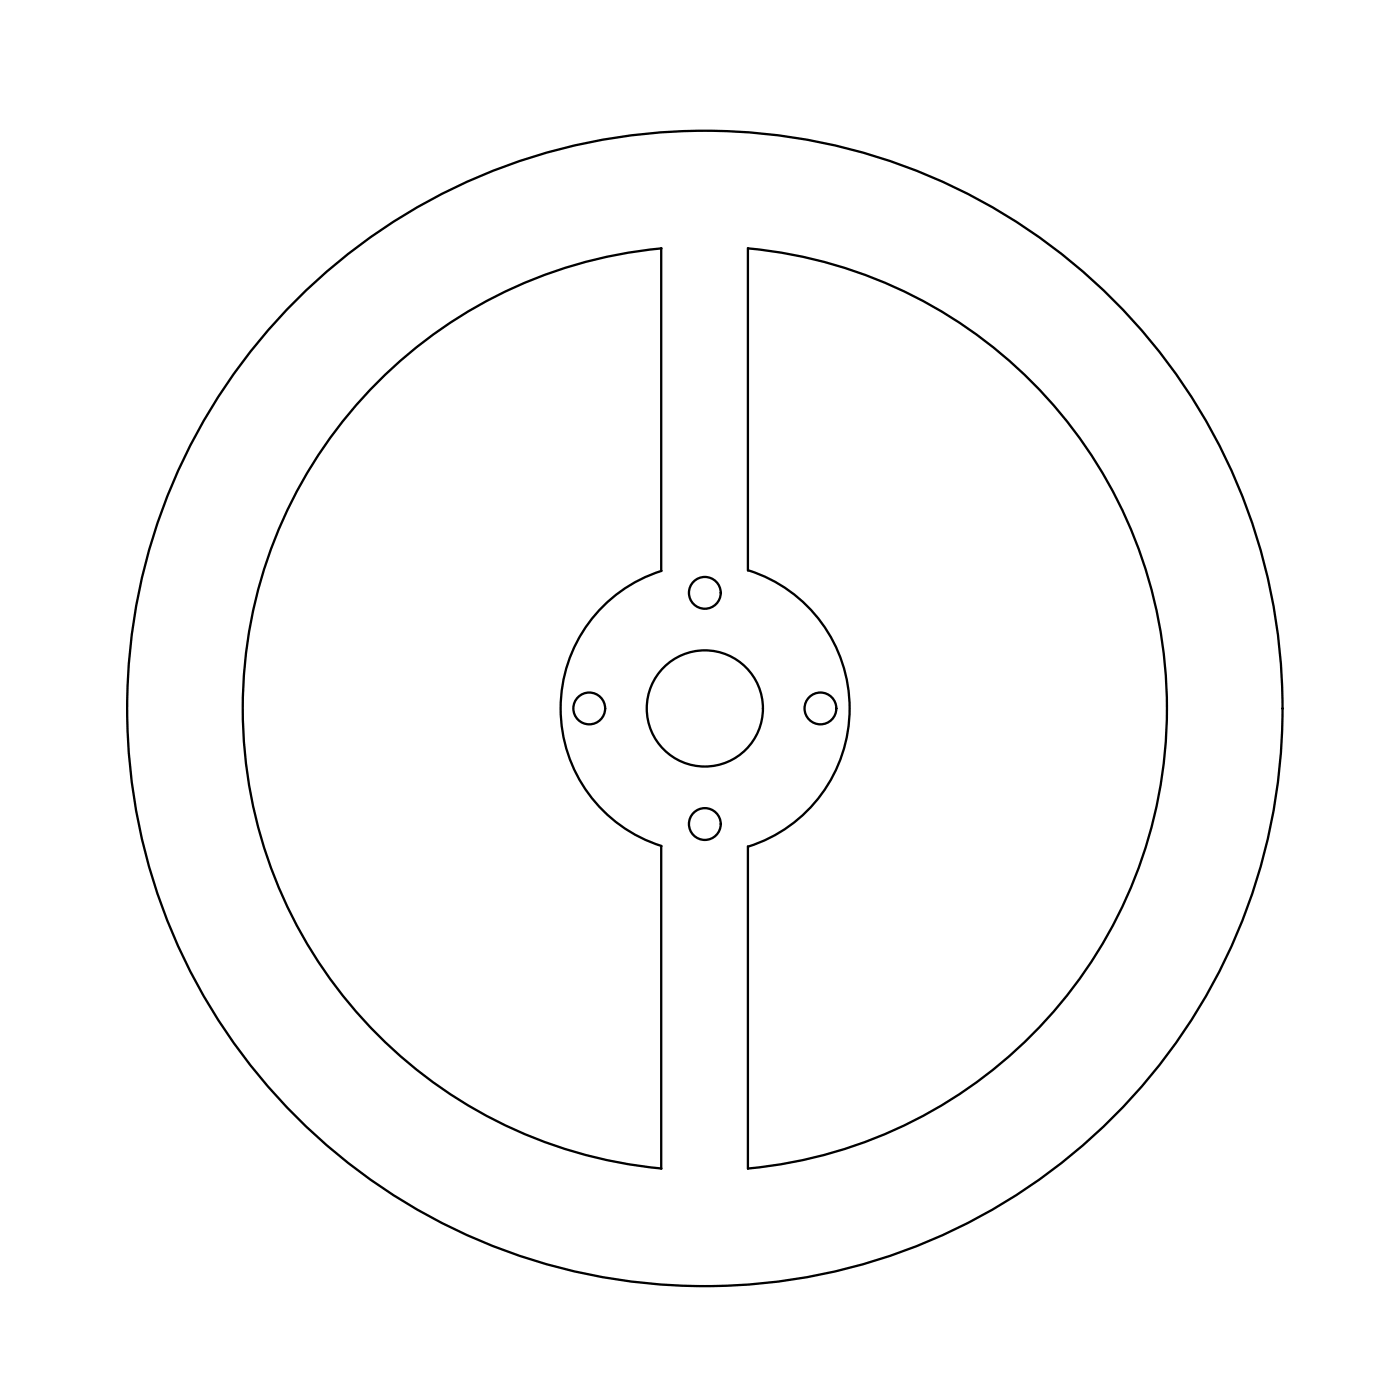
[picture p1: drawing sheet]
<svg xmlns="http://www.w3.org/2000/svg" width="154mm" height="154mm" viewBox="0 0 154 154" stroke-linecap="round" stroke-linejoin="round" font-family="sans-serif">
<!-- layer: 0 -->
<g fill="none" stroke="#000" stroke-width=".25">
<path d="M72.6 27.3v35.4M72.7 27.3a50.8 50.8 0 0 0-46 50.5 50.8 50.8 0 0 0 46 50.6M82.2 27.3v35.4M82.2 27.3a50.8 50.8 0 0 1 46 50.5 50.8 50.8 0 0 1-46 50.6M72.7 62.7a15.8 15.8 0 0 0-11.1 15.1 15.8 15.8 0 0 0 11.1 15.1M82.2 62.7a15.9 15.9 0 0 1 11.1 15.1 15.9 15.9 0 0 1-11.1 15.2M140.9 77.8a63.5 63.5 0 0 0-87.7-58.6 63.5 63.5 0 0 0-20.8 103.4 63.5 63.5 0 0 0 103.5-20.1 63.3 63.3 0 0 0 5-24.7M72.6 93v35.4M82.2 93v35.4"/>
<circle cx="64.7" cy="77.8" r="1.75"/>
<circle cx="77.4" cy="77.8" r="6.4"/>
<circle cx="77.4" cy="65.1" r="1.75"/>
<circle cx="90.1" cy="77.8" r="1.75"/>
<circle cx="77.4" cy="90.5" r="1.75"/>
</g>
</svg>
